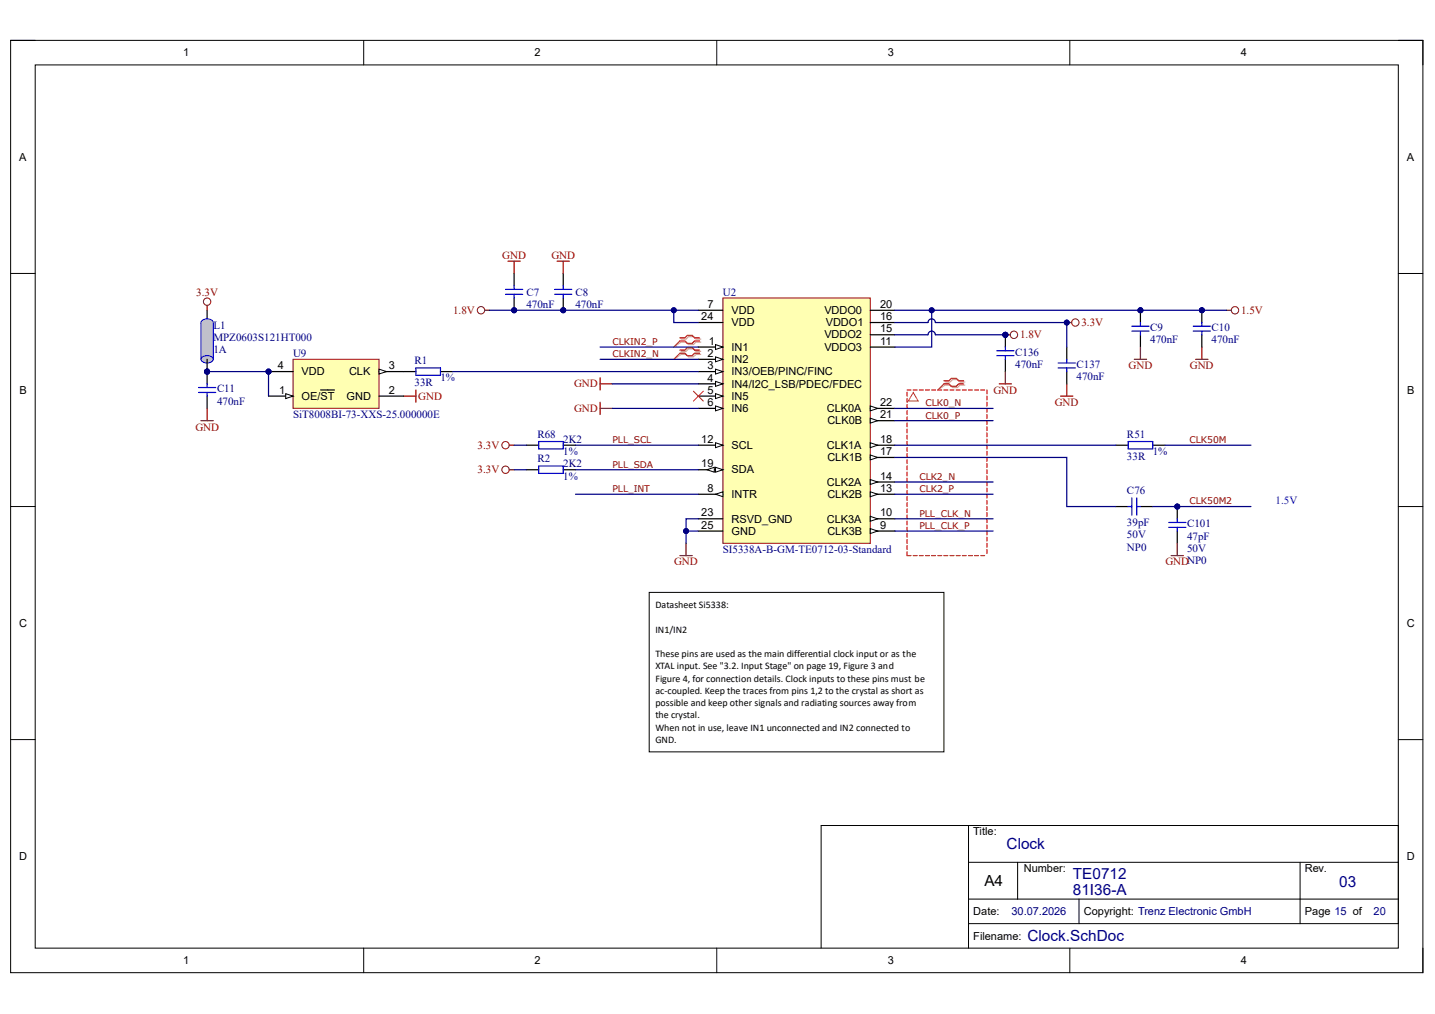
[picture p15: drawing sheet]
<svg xmlns="http://www.w3.org/2000/svg" width="297mm" height="210mm" viewBox="0 0 297 210" stroke-linecap="round" stroke-linejoin="round" font-family="sans-serif">
<defs><g id="words">
<g font-size="3.2" fill="#000081">
<text x="208.4" y="175.8">Clock</text>
<text x="222.1" y="185.2">81I36-A</text>
<text x="222.1" y="181.9">TE0712</text>
<text x="277.2" y="183.6">03</text>
<text x="212.7" y="194.8">Clock.SchDoc</text>
</g>
<text font-size="3.2" x="203.8" y="183.4">A4</text>
<g font-size="2.3">
<text x="37.9" y="11.7">1</text>
<text x="110.7" y="11.7">2</text>
<text x="183.7" y="11.7">3</text>
<text x="256.8" y="11.7">4</text>
<text x="4" y="33.3">A</text>
<text x="291.2" y="33.3">A</text>
<text x="146.4" y="63.7">7</text>
<text x="151.4" y="65">VDD</text>
<text x="170.6" y="65">VDDO0</text>
<text x="182.2" y="63.7">20</text>
<text x="145.2" y="66.3">24</text>
<text x="146.7" y="71.3">1</text>
<text x="151.4" y="67.5">VDD</text>
<text x="170.6" y="70.1">VDDO2</text>
<text x="170.9" y="67.5">VDDO1</text>
<text x="182.2" y="71.3">11</text>
<text x="182.2" y="66.3">16</text>
<text x="182.2" y="68.8">15</text>
<text x="57.5" y="76.4">4</text>
<text x="62.4" y="77.7">VDD</text>
<text x="72.2" y="77.7">CLK</text>
<text x="80.5" y="76.4">3</text>
<text x="146.4" y="73.9">2</text>
<text x="146.4" y="76.4">3</text>
<text x="151.4" y="72.6">IN1</text>
<text x="151.4" y="75.1">IN2</text>
<text x="151.4" y="77.7">IN3/OEB/PINC/FINC</text>
<text x="170.6" y="72.6">VDDO3</text>
<text x="4.1" y="81.5">B</text>
<text x="57.8" y="81.5">1</text>
<text x="62.4" y="82.8">OE/ST</text>
<text x="71.7" y="82.8">GND</text>
<text x="80.5" y="81.5">2</text>
<text x="146.4" y="79">4</text>
<text x="146.4" y="81.5">5</text>
<text x="151.4" y="80.2">IN4/I2C_LSB/PDEC/FDEC</text>
<text x="151.4" y="82.8">IN5</text>
<text x="291.3" y="81.5">B</text>
<text x="146.4" y="84">6</text>
<text x="151.4" y="85.3">IN6</text>
<text x="171.1" y="85.3">CLK0A</text>
<text x="171.3" y="87.9">CLK0B</text>
<text x="182.2" y="86.6">21</text>
<text x="182.2" y="84">22</text>
<text x="145.2" y="91.7">12</text>
<text x="151.4" y="92.9">SCL</text>
<text x="171.1" y="92.9">CLK1A</text>
<text x="171.3" y="95.5">CLK1B</text>
<text x="182.2" y="94.2">17</text>
<text x="182.2" y="91.7">18</text>
<text x="145.2" y="96.7">19</text>
<text x="146.4" y="101.8">8</text>
<text x="151.4" y="98">SDA</text>
<text x="171.1" y="100.5">CLK2A</text>
<text x="182.2" y="101.8">13</text>
<text x="182.2" y="99.3">14</text>
<text x="145.2" y="106.9">23</text>
<text x="151.4" y="103.1">INTR</text>
<text x="171.3" y="103.1">CLK2B</text>
<text x="182.2" y="106.9">10</text>
<text x="145.2" y="109.4">25</text>
<text x="151.4" y="108.2">RSVD_GND</text>
<text x="151.4" y="110.7">GND</text>
<text x="171.1" y="108.2">CLK3A</text>
<text x="171.3" y="110.7">CLK3B</text>
<text x="182.2" y="109.4">9</text>
<text x="4" y="129.7">C</text>
<text x="291.2" y="129.7">C</text>
<text x="201.5" y="172.9">Title:</text>
<text x="4" y="178">D</text>
<text x="291.2" y="178">D</text>
<text x="211.9" y="180.5">Number:</text>
<text x="270.1" y="180.5">Rev.</text>
<text x="201.5" y="189.4">Date:</text>
<text x="224.4" y="189.4">Copyright: Trenz Electronic GmbH</text>
<text x="270.1" y="189.4">Page 15 of</text>
<text x="201.5" y="194.5">Filename:</text>
<text x="37.9" y="199.6">1</text>
<text x="110.7" y="199.6">2</text>
<text x="183.7" y="199.6">3</text>
<text x="256.8" y="199.6">4</text>
</g>
<g font-size="2.3" fill="#810000">
<text x="104" y="53.5">GND</text>
<text x="114.1" y="53.5">GND</text>
<text x="40.6" y="61.2">3.3V</text>
<text x="93.8" y="65">1.8V</text>
<text x="256.9" y="65">1.5V</text>
<text x="211.2" y="70.1">1.8V</text>
<text x="223.9" y="67.5">3.3V</text>
<text x="233.6" y="76.4">GND</text>
<text x="246.3" y="76.4">GND</text>
<text x="86.6" y="82.7">GND</text>
<text x="118.8" y="80.2">GND</text>
<text x="205.7" y="81.5">GND</text>
<text x="40.4" y="89.1">GND</text>
<text x="118.8" y="85.3">GND</text>
<text x="218.4" y="84">GND</text>
<text x="98.9" y="92.9">3.3V</text>
<text x="98.9" y="98">3.3V</text>
<text x="139.5" y="117.1">GND</text>
<text x="241.2" y="117.1">GNDNP0</text>
</g>
<g font-size="2.3" fill="#000081">
<text x="109" y="61.2">C7</text>
<text x="109" y="63.7">470nF</text>
<text x="119.1" y="61.2">C8</text>
<text x="119.1" y="63.7">470nF</text>
<text x="149.6" y="61.2">U2</text>
<text x="44.2" y="68">L1</text>
<text x="44.2" y="70.6">MPZ0603S121HT000</text>
<text x="238.1" y="68.5">C9</text>
<text x="238.1" y="71.1">470nF</text>
<text x="250.8" y="68.5">C10</text>
<text x="250.8" y="71.1">470nF</text>
<text x="44.2" y="73.1">1A</text>
<text x="60.7" y="73.9">U9</text>
<text x="85.8" y="75.4">R1</text>
<text x="210.1" y="73.6">C136</text>
<text x="210.1" y="76.1">470nF</text>
<text x="222.8" y="76.1">C137</text>
<text x="44.9" y="81.2">C11</text>
<text x="44.9" y="83.8">470nF</text>
<text x="85.8" y="79.9">33R</text>
<text x="91.2" y="78.9">1%</text>
<text x="222.8" y="78.7">470nF</text>
<text x="60.7" y="86.5">SiT8008BI-73-XXS-25.000000E</text>
<text x="111.2" y="95.7">R2</text>
<text x="111.2" y="90.6">R68</text>
<text x="116.6" y="94.2">1%</text>
<text x="116.6" y="91.7">2K2</text>
<text x="233.3" y="90.6">R51</text>
<text x="233.3" y="95.2">33R</text>
<text x="238.6" y="94.2">1%</text>
<text x="116.6" y="99.3">1%</text>
<text x="116.6" y="96.7">2K2</text>
<text x="233.3" y="102.3">C76</text>
<text x="233.3" y="111.4">50V</text>
<text x="233.3" y="114">NP0</text>
<text x="233.3" y="108.9">39pF</text>
<text x="245.7" y="109.1">C101</text>
<text x="245.7" y="111.7">47pF</text>
<text x="149.6" y="114.5">SI5338A-B-GM-TE0712-03-Standard</text>
<text x="245.7" y="114.2">50V</text>
<text x="209.4" y="189.4">30.07.2026</text>
<text x="284.3" y="189.4">20</text>
</g>
<text font-size="2.3" fill="#00f" x="264" y="104.3">1.5V</text>
<g font-size="2.1">
<text x="135.7" y="125.8">Datasheet Si5338:</text>
<text x="135.7" y="131">IN1/IN2</text>
<text x="135.7" y="136">These pins are used as the main differential clock input or as the</text>
<text x="135.7" y="138.6">XTAL input. See &quot;3.2. Input Stage&quot; on page 19, Figure 3 and</text>
<text x="135.7" y="141.1">Figure 4, for connection details. Clock inputs to these pins must be</text>
<text x="135.7" y="143.6">ac-coupled. Keep the traces from pins 1,2 to the crystal as short as</text>
<text x="135.7" y="146.2">possible and keep other signals and radiating sources away from</text>
<text x="135.7" y="148.7">the crystal.</text>
<text x="135.7" y="151.2">When not in use, leave IN1 unconnected and IN2 connected to</text>
<text x="135.7" y="153.8">GND.</text>
</g>
<g font-size="1.9" fill="#810000">
<text x="126.8" y="71.4">CLKIN2_P</text>
<text x="126.8" y="73.9">CLKIN2_N</text>
<text x="191.6" y="86.7">CLK0_P</text>
<text x="191.6" y="84.1">CLK0_N</text>
<text x="126.8" y="91.7">PLL_SCL</text>
<text x="246.2" y="91.7">CLK50M</text>
<text x="126.8" y="96.8">PLL_SDA</text>
<text x="126.8" y="101.9">PLL_INT</text>
<text x="190.3" y="101.9">CLK2_P</text>
<text x="190.3" y="99.3">CLK2_N</text>
<text x="190.3" y="107">PLL_CLK_N</text>
<text x="246.2" y="104.4">CLK50M2</text>
<text x="190.3" y="109.5">PLL_CLK_P</text>
</g>
</g></defs>
<path d="M2.2 8.4h292.3v193h-292.3z" fill="none" stroke="#000" stroke-width=".21"/>
<path d="M7.3 13.4h282.1v182.9h-282.1z" fill-rule="evenodd" fill="#fff"/>
<g fill="none" stroke="#000" stroke-width=".21">
<path d="M2.2 8.4h5.1M7.3 13.4h282.1v182.9h-282.1zM75.3 8.4v5M148.4 8.4v5M221.4 8.4v5M289.4 8.4h5.1v5M2.2 56.6h5.1M289.4 56.6h5.1M2.2 104.9h5.1M289.4 104.9h5.1M2.2 153.1h5.1M289.4 153.1h5.1"/>
<path d="M200.5 170.9v25.4M200.5 178.5h88.9M210.6 178.5v7.6M269.1 178.5v12.7M75.3 196.3v5.1M148.4 196.3v5.1M200.5 191.2h88.9v-20.3h-119.4v25.4M200.5 186.1h88.9M221.4 196.3v5.1M223.4 186.1v5.1M294.5 196.3v5.1"/>
</g>
<path d="M149.6 61.7h30.5v50.8h-30.5z" fill-rule="evenodd" fill="#ffffb2"/>
<path d="M149.6 61.7h30.5v50.8h-30.5z" fill="none" stroke="#810000" stroke-width=".21"/>
<path d="M144.6 71.8h5" fill="none" stroke="#000" stroke-width=".25"/>
<path d="M148.1 71.3l1.5 .5-1.5 .5z" fill="#f8fcff"/>
<path d="M148.1 71.3l1.5 .5-1.5 .5z" fill="none" stroke="#000" stroke-width=".21"/>
<path d="M144.6 74.4h5" fill="none" stroke="#000" stroke-width=".25"/>
<path d="M148.1 73.9l1.5 .5-1.5 .5z" fill="#f8fcff"/>
<path d="M148.1 73.9l1.5 .5-1.5 .5z" fill="none" stroke="#000" stroke-width=".21"/>
<path d="M144.6 76.9h5" fill="none" stroke="#000" stroke-width=".25"/>
<path d="M148.1 76.4l1.5 .5-1.5 .5z" fill="#f8fcff"/>
<path d="M148.1 76.4l1.5 .5-1.5 .5z" fill="none" stroke="#000" stroke-width=".21"/>
<path d="M144.6 79.5h5" fill="none" stroke="#000" stroke-width=".25"/>
<path d="M148.1 79l1.5 .5-1.5 .5z" fill="#f8fcff"/>
<path d="M148.1 79l1.5 .5-1.5 .5z" fill="none" stroke="#000" stroke-width=".21"/>
<path d="M144.6 82h5" fill="none" stroke="#000" stroke-width=".25"/>
<path d="M148.1 81.5l1.5 .5-1.5 .5z" fill="#f8fcff"/>
<path d="M148.1 81.5l1.5 .5-1.5 .5z" fill="none" stroke="#000" stroke-width=".21"/>
<path d="M144.6 84.5h5" fill="none" stroke="#000" stroke-width=".25"/>
<path d="M148.1 84l1.5 .5-1.5 .5z" fill="#f8fcff"/>
<path d="M148.1 84l1.5 .5-1.5 .5z" fill="none" stroke="#000" stroke-width=".21"/>
<path d="M144.6 64.2h5M144.6 102.3h5" fill="none" stroke="#000" stroke-width=".25"/>
<path d="M148.1 102.3l1.5-.5v1z" fill="#f8fcff"/>
<path d="M148.1 102.3l1.5-.5v1z" fill="none" stroke="#000" stroke-width=".21"/>
<path d="M180.1 109.9h5.1" fill="none" stroke="#000" stroke-width=".25"/>
<path d="M180.1 109.4l1.6 .5-1.6 .5z" fill="#f8fcff"/>
<path d="M180.1 109.4l1.6 .5-1.6 .5z" fill="none" stroke="#000" stroke-width=".21"/>
<path d="M180.1 107.4h5.1" fill="none" stroke="#000" stroke-width=".25"/>
<path d="M180.1 106.9l1.6 .5-1.6 .5z" fill="#f8fcff"/>
<path d="M180.1 106.9l1.6 .5-1.6 .5z" fill="none" stroke="#000" stroke-width=".21"/>
<path d="M180.1 71.8h5.1M144.6 92.2h5" fill="none" stroke="#000" stroke-width=".25"/>
<path d="M148.1 91.6l1.5 .6-1.5 .5z" fill="#f8fcff"/>
<path d="M148.1 91.6l1.5 .6-1.5 .5z" fill="none" stroke="#000" stroke-width=".21"/>
<path d="M180.1 102.3h5.1" fill="none" stroke="#000" stroke-width=".25"/>
<path d="M180.1 101.8l1.6 .5-1.6 .5z" fill="#f8fcff"/>
<path d="M180.1 101.8l1.6 .5-1.6 .5z" fill="none" stroke="#000" stroke-width=".21"/>
<path d="M180.1 99.8h5.1" fill="none" stroke="#000" stroke-width=".25"/>
<path d="M180.1 99.3l1.6 .5-1.6 .5z" fill="#f8fcff"/>
<path d="M180.1 99.3l1.6 .5-1.6 .5z" fill="none" stroke="#000" stroke-width=".21"/>
<path d="M180.1 66.8h5.1M180.1 69.3h5.1M180.1 94.7h5.1" fill="none" stroke="#000" stroke-width=".25"/>
<path d="M180.1 94.2l1.6 .5-1.6 .5z" fill="#f8fcff"/>
<path d="M180.1 94.2l1.6 .5-1.6 .5z" fill="none" stroke="#000" stroke-width=".21"/>
<path d="M180.1 92.2h5.1" fill="none" stroke="#000" stroke-width=".25"/>
<path d="M180.1 91.7l1.6 .5-1.6 .5z" fill="#f8fcff"/>
<path d="M180.1 91.7l1.6 .5-1.6 .5z" fill="none" stroke="#000" stroke-width=".21"/>
<path d="M144.6 97.2h5" fill="none" stroke="#000" stroke-width=".25"/>
<path d="M148.1 96.7l1.5 .5-1.5 .5z" fill="#f8fcff"/>
<path d="M148.1 96.7l1.5 .5-1.5 .5z" fill="none" stroke="#000" stroke-width=".21"/>
<path d="M146.3 97.2l1.6-.5v1z" fill="#f8fcff"/>
<path d="M146.3 97.2l1.6-.5v1z" fill="none" stroke="#000" stroke-width=".21"/>
<path d="M180.1 64.2h5.1M180.1 87.1h5.1" fill="none" stroke="#000" stroke-width=".25"/>
<path d="M180.1 86.6l1.6 .5-1.6 .5z" fill="#f8fcff"/>
<path d="M180.1 86.6l1.6 .5-1.6 .5z" fill="none" stroke="#000" stroke-width=".21"/>
<path d="M180.1 84.5h5.1" fill="none" stroke="#000" stroke-width=".25"/>
<path d="M180.1 84l1.6 .5-1.6 .6z" fill="#f8fcff"/>
<path d="M180.1 84l1.6 .5-1.6 .6z" fill="none" stroke="#000" stroke-width=".21"/>
<path d="M144.6 66.8h5M144.6 107.4h5M144.6 109.9h5" fill="none" stroke="#000" stroke-width=".25"/>
<circle cx="248.8" cy="64.2" r=".51" fill="#000081"/>
<circle cx="248.8" cy="64.2" r=".51" fill="none" stroke="#000081" stroke-width=".21"/>
<path d="M248.8 64.2v2.6" fill="none" stroke="#000" stroke-width=".25"/>
<circle cx="248.8" cy="64.2" r=".51" fill="#000081"/>
<circle cx="248.8" cy="64.2" r=".51" fill="none" stroke="#000081" stroke-width=".21"/>
<path d="M248.8 69.3v2.5" fill="none" stroke="#000" stroke-width=".25"/>
<path d="M247 68.5h3.6M247 67.5h3.6M248.8 66.8v.7M248.8 68.5v.8" fill="none" stroke="#00f" stroke-width=".25"/>
<circle cx="236.1" cy="64.2" r=".51" fill="#000081"/>
<circle cx="236.1" cy="64.2" r=".51" fill="none" stroke="#000081" stroke-width=".21"/>
<path d="M236.1 64.2v2.6" fill="none" stroke="#000" stroke-width=".25"/>
<circle cx="236.1" cy="64.2" r=".51" fill="#000081"/>
<circle cx="236.1" cy="64.2" r=".51" fill="none" stroke="#000081" stroke-width=".21"/>
<path d="M236.1 69.3v2.5" fill="none" stroke="#000" stroke-width=".25"/>
<path d="M234.3 68.5h3.5M234.3 67.5h3.5M236.1 66.8v.7M236.1 68.5v.8" fill="none" stroke="#00f" stroke-width=".25"/>
<path d="M234.8 74.4h2.5M236.1 71.8v2.6M140.7 115h2.6M142 112.5v2.5" fill="none" stroke="#810000" stroke-width=".25"/>
<circle cx="116.6" cy="64.2" r=".51" fill="#000081"/>
<circle cx="116.6" cy="64.2" r=".51" fill="none" stroke="#000081" stroke-width=".21"/>
<path d="M116.6 61.7v2.5" fill="none" stroke="#000" stroke-width=".25"/>
<circle cx="116.6" cy="64.2" r=".51" fill="#000081"/>
<circle cx="116.6" cy="64.2" r=".51" fill="none" stroke="#000081" stroke-width=".21"/>
<path d="M116.6 56.6v2.5" fill="none" stroke="#000" stroke-width=".25"/>
<path d="M114.8 59.9h3.6M116.6 59.1v.8M114.8 60.9h3.6M116.6 60.9v.8" fill="none" stroke="#00f" stroke-width=".25"/>
<path d="M115.3 54.1h2.6M116.6 54.1v2.5" fill="none" stroke="#810000" stroke-width=".25"/>
<circle cx="106.4" cy="64.2" r=".51" fill="#000081"/>
<circle cx="106.4" cy="64.2" r=".51" fill="none" stroke="#000081" stroke-width=".21"/>
<path d="M106.4 61.7v2.5" fill="none" stroke="#000" stroke-width=".25"/>
<circle cx="106.4" cy="64.2" r=".51" fill="#000081"/>
<circle cx="106.4" cy="64.2" r=".51" fill="none" stroke="#000081" stroke-width=".21"/>
<path d="M106.4 56.6v2.5M109 97.2h2.5M116.6 97.2h2.5" fill="none" stroke="#000" stroke-width=".25"/>
<path d="M104.6 59.9h3.6M106.4 59.1v.8M104.6 60.9h3.6M106.4 60.9v.8M111.5 96.5h5.1v1.5h-5.1z" fill="none" stroke="#00f" stroke-width=".25"/>
<path d="M105.2 54.1h2.5M106.4 54.1v2.5M124.2 78.2v2.5M124.2 79.5h2.6M208.1 69.3h1M83.5 82h2.6M86.1 80.7v2.6" fill="none" stroke="#810000" stroke-width=".25"/>
<circle cx="209.9" cy="69.3" r=".76" fill="none" stroke="#810000" stroke-width=".21"/>
<circle cx="208.1" cy="69.3" r=".51" fill="#000081"/>
<circle cx="208.1" cy="69.3" r=".51" fill="none" stroke="#000081" stroke-width=".21"/>
<g fill="none" stroke="#f00" stroke-width=".25">
<path d="M140.7 69.9h1.1l.5-.5h1l.5 .5h1M140.7 70.6h1.1l.5 .5h1l.5-.5h1M140.7 72.5h1.1l.5-.5h1l.5 .5h1M140.7 73.1h1.1l.5 .5h1l.5-.5h1M195.4 78.8h1l.5-.5h1l.5 .5h1.1M195.4 79.5h1l.5 .5h1l.5-.5h1.1M187.8 81.2v.8M187.8 82.5v.8M187.8 83.8v.7M187.8 85v.8M187.8 86.3v.8M187.8 87.6v.7"/>
<path d="M187.8 88.8v.8M187.8 90.1v.8M187.8 91.4v.8M187.8 92.6v.8M187.8 93.9v.8M187.8 95.2v.8M187.8 96.4v.8M187.8 97.7v.8M187.8 99v.8M187.8 80.7h.8M189 80.7h.8M190.3 80.7h.8"/>
<path d="M191.6 80.7h.8M192.9 80.7h.7M194.1 80.7h.8M195.4 80.7h.8M196.7 80.7h.8M197.9 80.7h.8M199.2 80.7h.8M200.5 80.7h.8M201.7 80.7h.8M203 80.7h.8M204.3 80.7v.8M204.3 82v.8"/>
<path d="M204.3 83.3v.8M204.3 84.5v.8M204.3 85.8v.8M204.3 87.1v.8M204.3 88.3v.8M204.3 89.6v.8M204.3 90.9v.8M204.3 92.2v.8M204.3 93.4v.8M204.3 94.7v.8M204.3 96v.8M204.3 97.2v.8"/>
<path d="M204.3 98.5v.8M204.3 99.8v.8M187.8 100.3v.7M187.8 101.5v.8M187.8 102.8v.8M187.8 104.1v.8M187.8 105.3v.8M187.8 106.6v.8M187.8 107.9v.8M187.8 109.1v.8M187.8 110.4v.8M187.8 111.7v.8"/>
<path d="M187.8 113v.7M187.8 114.2v.8h.8M189 115h.8M190.3 115h.8M191.6 115h.8M192.9 115h.7M194.1 115h.8M195.4 115h.8M196.7 115h.8M197.9 115h.8M199.2 115h.8M200.5 115h.8"/>
<path d="M201.7 115h.8M203 115h.8M204.3 101v.8M204.3 102.3v.8M204.3 103.6v.8M204.3 104.9v.8M204.3 106.1v.8M204.3 107.4v.8M204.3 108.7v.8M204.3 109.9v.8M204.3 111.2v.8M204.3 112.5v.8"/>
<path d="M204.3 113.7v.8"/>
</g>
<path d="M189 81.2l1.1 1.8h-2.1z" fill="none" stroke="#ff2f2f" stroke-width=".21"/>
<path d="M141 70.2h1l.5-.5h1l.5 .5h1.1M141 70.8h1l.5 .5h1l.5-.5h1.1M141 72.7h1l.5-.5h1l.5 .5h1.1M141 73.4h1l.5 .5h1l.5-.5h1.1M195.6 79.1h1.1l.5-.5h1l.5 .5h1M195.6 79.7h1.1l.5 .5h1l.5-.5h1" fill="none" stroke="#d1a4a4" stroke-width=".25"/>
<path d="M141 70.8l-1.5 1M141 73.4l-1.5 1M195.6 79.7l-1.5 1" fill="none" stroke="#d1a4a4" stroke-width=".21"/>
<path d="M140.7 70.6l-1.2 1.2M140.7 73.1l-1.2 1.3M195.4 79.5l-1.3 1.2M143.5 81l2.1 2M145.6 81l-2.1 2" fill="none" stroke="#f00" stroke-width=".21"/>
<path d="M83.5 76.9h2.6M91.2 76.9h2.5" fill="none" stroke="#000" stroke-width=".25"/>
<path d="M86.1 76.2h5.1v1.5h-5.1z" fill="none" stroke="#00f" stroke-width=".25"/>
<circle cx="55.6" cy="76.9" r=".51" fill="#000081"/>
<circle cx="55.6" cy="76.9" r=".51" fill="none" stroke="#000081" stroke-width=".21"/>
<path d="M60.7 74.4h17.8v10.1h-17.8z" fill-rule="evenodd" fill="#ffffb2"/>
<path d="M60.7 74.4h17.8v10.1h-17.8z" fill="none" stroke="#810000" stroke-width=".21"/>
<path d="M55.6 82h5.1" fill="none" stroke="#000" stroke-width=".25"/>
<path d="M59.1 81.5l1.6 .5-1.6 .5z" fill="#f8fcff"/>
<path d="M59.1 81.5l1.6 .5-1.6 .5z" fill="none" stroke="#000" stroke-width=".21"/>
<path d="M78.5 76.9h5M66.4 80.7h2.8M78.5 82h5" fill="none" stroke="#000" stroke-width=".25"/>
<path d="M78.5 76.4l1.5 .5-1.5 .5z" fill="#f8fcff"/>
<path d="M78.5 76.4l1.5 .5-1.5 .5z" fill="none" stroke="#000" stroke-width=".21"/>
<path d="M55.6 76.9h5.1" fill="none" stroke="#000" stroke-width=".25"/>
<circle cx="55.6" cy="76.9" r=".51" fill="#000081"/>
<circle cx="55.6" cy="76.9" r=".51" fill="none" stroke="#000081" stroke-width=".21"/>
<circle cx="42.9" cy="76.9" r=".51" fill="#000081"/>
<circle cx="42.9" cy="76.9" r=".51" fill="none" stroke="#000081" stroke-width=".21"/>
<path d="M42.9 76.9v2.6" fill="none" stroke="#000" stroke-width=".25"/>
<circle cx="42.9" cy="76.9" r=".51" fill="#000081"/>
<circle cx="42.9" cy="76.9" r=".51" fill="none" stroke="#000081" stroke-width=".21"/>
<path d="M42.9 82v2.5" fill="none" stroke="#000" stroke-width=".25"/>
<path d="M42.9 79.5v.7M41.1 81.2h3.6M41.1 80.2h3.6M42.9 81.2v.8" fill="none" stroke="#00f" stroke-width=".25"/>
<path d="M41.6 87.1h2.5M42.9 84.5v2.6" fill="none" stroke="#810000" stroke-width=".25"/>
<circle cx="42.9" cy="76.9" r=".51" fill="#000081"/>
<circle cx="42.9" cy="76.9" r=".51" fill="none" stroke="#000081" stroke-width=".21"/>
<path d="M42.9 64.2v2.6" fill="none" stroke="#000" stroke-width=".25"/>
<path d="M41.8 66.3a1.51 1.51 0 0 1 2.3 .5 1.44 1.44 0 0 1-2.5 0z" fill="#c1c1c1"/>
<path d="M41.8 66.3a1.51 1.51 0 0 1 2.3 .5 1.44 1.44 0 0 1-2.5 0z" fill="none" stroke="#00f" stroke-width=".21"/>
<path d="M41.6 66.8h2.5v7.6h-2.5z" fill-rule="evenodd" fill="#c1c1c1"/>
<path d="M41.6 66.8h2.5v7.6h-2.5z" fill="none" stroke="#c1c1c1" stroke-width=".21"/>
<path d="M41.8 73.9a1.51 1.51 0 0 1 2.3 .5 1.44 1.44 0 0 1-2.5 0z" fill="#c1c1c1"/>
<path d="M41.8 73.9a1.51 1.51 0 0 1 2.3 .5 1.44 1.44 0 0 1-2.5 0z" fill="none" stroke="#00f" stroke-width=".21"/>
<path d="M42.9 74.4v2.5" fill="none" stroke="#000" stroke-width=".25"/>
<circle cx="42.9" cy="76.9" r=".51" fill="#000081"/>
<circle cx="42.9" cy="76.9" r=".51" fill="none" stroke="#000081" stroke-width=".21"/>
<path d="M41.6 66.8v7.6M44.1 66.8v7.6" fill="none" stroke="#00f" stroke-width=".21"/>
<circle cx="222.6" cy="66.8" r=".76" fill="none" stroke="#810000" stroke-width=".21"/>
<path d="M220.8 66.8h1" fill="none" stroke="#810000" stroke-width=".25"/>
<circle cx="220.8" cy="66.8" r=".51" fill="#000081"/>
<circle cx="220.8" cy="66.8" r=".51" fill="none" stroke="#000081" stroke-width=".21"/>
<g fill="none" stroke="#810000" stroke-width=".21">
<circle cx="42.9" cy="62.4" r=".76"/>
<circle cx="255.6" cy="64.2" r=".76"/>
</g>
<path d="M42.9 63.2v1M253.9 64.2h1" fill="none" stroke="#810000" stroke-width=".25"/>
<path d="M231 92.2h2.5M238.6 92.2h2.6" fill="none" stroke="#000" stroke-width=".25"/>
<path d="M233.5 91.4h5.1v1.5h-5.1z" fill="none" stroke="#00f" stroke-width=".25"/>
<circle cx="208.1" cy="69.3" r=".51" fill="#000081"/>
<circle cx="208.1" cy="69.3" r=".51" fill="none" stroke="#000081" stroke-width=".21"/>
<path d="M208.1 69.3v2.5" fill="none" stroke="#000" stroke-width=".25"/>
<circle cx="208.1" cy="69.3" r=".51" fill="#000081"/>
<circle cx="208.1" cy="69.3" r=".51" fill="none" stroke="#000081" stroke-width=".21"/>
<path d="M208.1 74.4v2.5M220.8 71.8v2.6M220.8 76.9v2.6" fill="none" stroke="#000" stroke-width=".25"/>
<path d="M206.3 73.6h3.6M206.3 72.6h3.6M208.1 71.8v.8M208.1 73.6v.8M219 76.2h3.6M219 75.1h3.6M220.8 74.4v.7M220.8 76.2v.7" fill="none" stroke="#00f" stroke-width=".25"/>
<path d="M100.3 64.2h1M206.8 79.5h2.6M208.1 76.9v2.6M220.8 79.5v2.5M247.5 74.4h2.5M248.8 71.8v2.6M105.4 97.2h1M124.2 83.3v2.5M124.2 84.5h2.6M219.5 82h2.6" fill="none" stroke="#810000" stroke-width=".25"/>
<g fill="none" stroke="#810000" stroke-width=".21">
<circle cx="99.6" cy="64.2" r=".76"/>
<circle cx="104.6" cy="97.2" r=".76"/>
</g>
<circle cx="243.7" cy="104.9" r=".51" fill="#000081"/>
<circle cx="243.7" cy="104.9" r=".51" fill="none" stroke="#000081" stroke-width=".21"/>
<path d="M243.7 104.9v2.5" fill="none" stroke="#000" stroke-width=".25"/>
<circle cx="243.7" cy="104.9" r=".51" fill="#000081"/>
<circle cx="243.7" cy="104.9" r=".51" fill="none" stroke="#000081" stroke-width=".21"/>
<path d="M109 92.2h2.5M116.6 92.2h2.5M231 104.9h2.5M236.1 104.9h2.5M243.7 109.9v2.6" fill="none" stroke="#000" stroke-width=".25"/>
<path d="M111.5 91.4h5.1v1.5h-5.1zM233.5 104.9h.8M234.3 103.1v3.5M235.3 103.1v3.5M235.3 104.9h.8M241.9 109.2h3.6M241.9 108.2h3.6M243.7 107.4v.8M243.7 109.2v.7" fill="none" stroke="#00f" stroke-width=".25"/>
<path d="M105.4 92.2h1M242.4 115h2.6M243.7 112.5v2.5" fill="none" stroke="#810000" stroke-width=".25"/>
<circle cx="104.6" cy="92.2" r=".76" fill="none" stroke="#810000" stroke-width=".21"/>
<path d="M134.4 122.6h61v33h-61z" fill="none" stroke="#000" stroke-width=".21"/>
<path d="M144.6 107.4h-2.6v5.1M185.2 109.9h20.4M185.2 102.3h20.4M185.2 107.4h20.4" fill="none" stroke="#000081" stroke-width=".25"/>
<circle cx="142" cy="109.9" r=".51" fill="#000081"/>
<circle cx="142" cy="109.9" r=".51" fill="none" stroke="#000081" stroke-width=".21"/>
<path d="M142 109.9h2.6" fill="none" stroke="#000081" stroke-width=".25"/>
<circle cx="142" cy="109.9" r=".51" fill="#000081"/>
<circle cx="142" cy="109.9" r=".51" fill="none" stroke="#000081" stroke-width=".21"/>
<path d="M101.3 64.2h43.3M119.1 92.2h25.5M119.1 97.2h25.5" fill="none" stroke="#000081" stroke-width=".25"/>
<circle cx="139.5" cy="64.2" r=".51" fill="#000081"/>
<circle cx="139.5" cy="64.2" r=".51" fill="none" stroke="#000081" stroke-width=".21"/>
<circle cx="116.6" cy="64.2" r=".51" fill="#000081"/>
<circle cx="116.6" cy="64.2" r=".51" fill="none" stroke="#000081" stroke-width=".21"/>
<circle cx="106.4" cy="64.2" r=".51" fill="#000081"/>
<circle cx="106.4" cy="64.2" r=".51" fill="none" stroke="#000081" stroke-width=".21"/>
<path d="M139.5 64.2v2.6h5.1" fill="none" stroke="#000081" stroke-width=".25"/>
<circle cx="139.5" cy="64.2" r=".51" fill="#000081"/>
<circle cx="139.5" cy="64.2" r=".51" fill="none" stroke="#000081" stroke-width=".21"/>
<path d="M192.9 64.2v7.6h-7.7M119.1 102.3h25.5" fill="none" stroke="#000081" stroke-width=".25"/>
<circle cx="192.9" cy="64.2" r=".51" fill="#000081"/>
<circle cx="192.9" cy="64.2" r=".51" fill="none" stroke="#000081" stroke-width=".21"/>
<path d="M42.9 76.9h12.7v5.1M93.7 76.9h50.9M126.8 79.5h17.8M185.2 99.8h20.4M185.2 92.2h45.8" fill="none" stroke="#000081" stroke-width=".25"/>
<circle cx="55.6" cy="76.9" r=".51" fill="#000081"/>
<circle cx="55.6" cy="76.9" r=".51" fill="none" stroke="#000081" stroke-width=".21"/>
<circle cx="42.9" cy="76.9" r=".51" fill="#000081"/>
<circle cx="42.9" cy="76.9" r=".51" fill="none" stroke="#000081" stroke-width=".21"/>
<path d="M185.2 66.8h6.9a.76 .76 0 0 1 .8-.8 .76 .76 0 0 1 .7 .8h27.2v5M241.2 92.2h17.7" fill="none" stroke="#000081" stroke-width=".25"/>
<circle cx="220.8" cy="66.8" r=".51" fill="#000081"/>
<circle cx="220.8" cy="66.8" r=".51" fill="none" stroke="#000081" stroke-width=".21"/>
<path d="M124.2 74.4h20.4M124.2 71.8h20.4M185.2 69.3h6.9a.76 .76 0 0 1 .8-.8 .76 .76 0 0 1 .7 .8h14.5M126.8 84.5h17.8" fill="none" stroke="#000081" stroke-width=".25"/>
<circle cx="208.1" cy="69.3" r=".51" fill="#000081"/>
<circle cx="208.1" cy="69.3" r=".51" fill="none" stroke="#000081" stroke-width=".21"/>
<path d="M185.2 64.2h68.7M185.2 84.5h20.4M185.2 87.1h20.4" fill="none" stroke="#000081" stroke-width=".25"/>
<circle cx="192.9" cy="64.2" r=".51" fill="#000081"/>
<circle cx="192.9" cy="64.2" r=".51" fill="none" stroke="#000081" stroke-width=".21"/>
<circle cx="236.1" cy="64.2" r=".51" fill="#000081"/>
<circle cx="236.1" cy="64.2" r=".51" fill="none" stroke="#000081" stroke-width=".21"/>
<circle cx="248.8" cy="64.2" r=".51" fill="#000081"/>
<circle cx="248.8" cy="64.2" r=".51" fill="none" stroke="#000081" stroke-width=".21"/>
<path d="M185.2 94.7h35.6v10.2h10.2M238.6 104.9h20.3" fill="none" stroke="#000081" stroke-width=".25"/>
<circle cx="243.7" cy="104.9" r=".51" fill="#000081"/>
<circle cx="243.7" cy="104.9" r=".51" fill="none" stroke="#000081" stroke-width=".21"/>
<path d="M106.4 97.2h2.6M106.4 92.2h2.6" fill="none" stroke="#000081" stroke-width=".25"/>
<use href="#words"/>
</svg>
